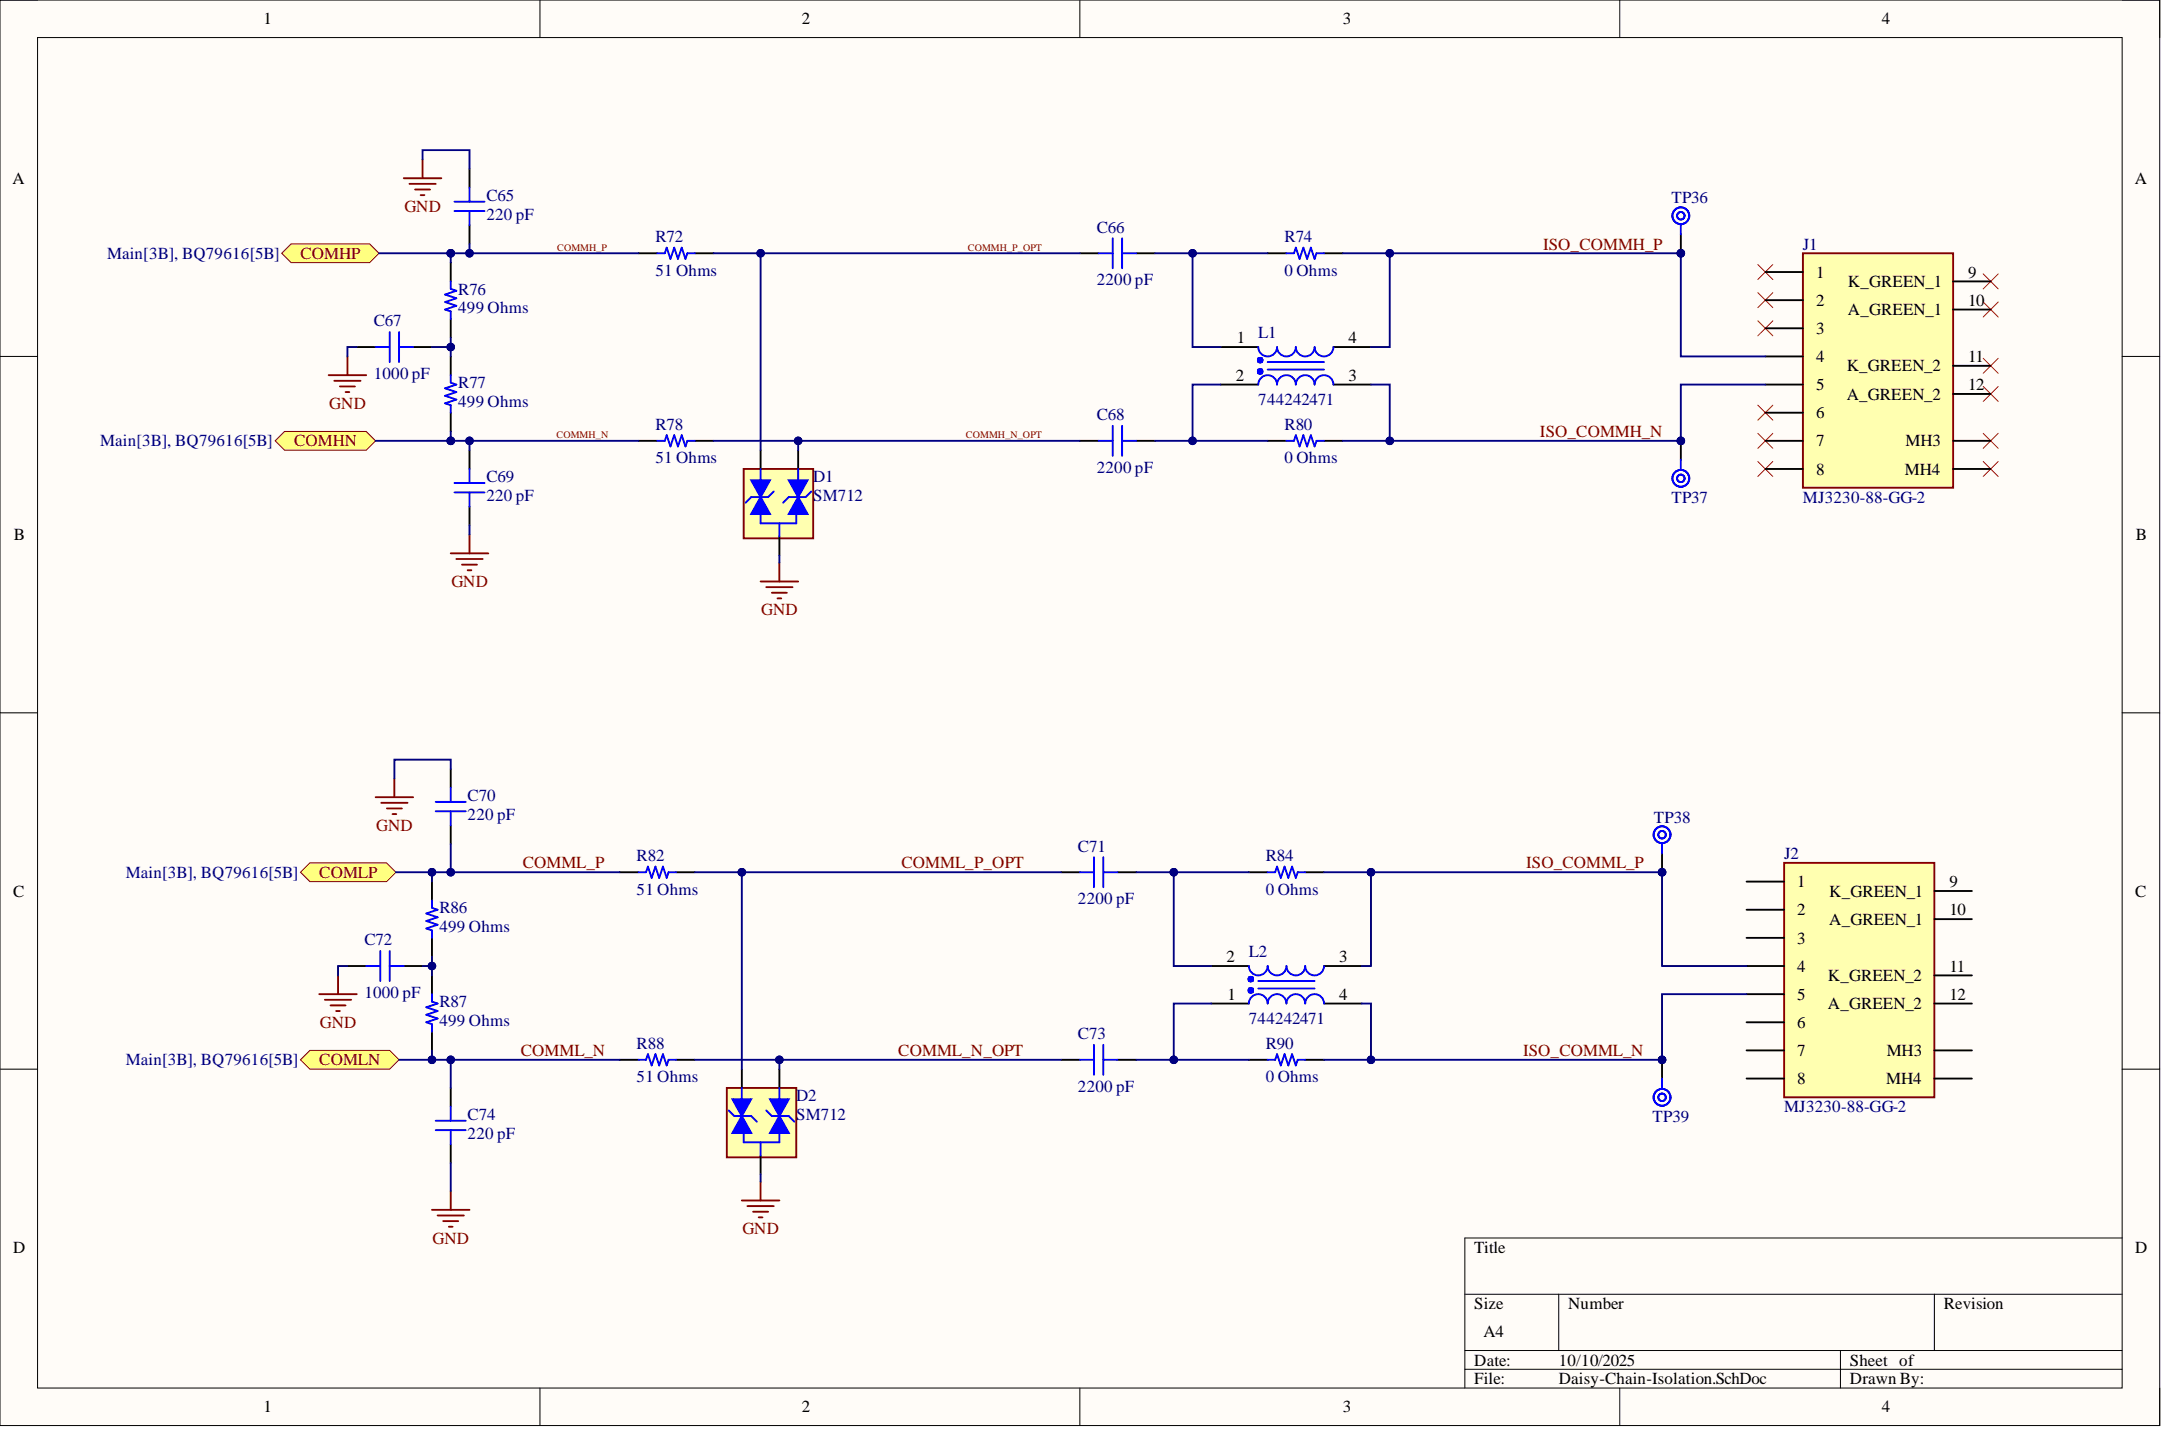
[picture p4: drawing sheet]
<svg xmlns="http://www.w3.org/2000/svg" width="292mm" height="193mm" viewBox="0 0 292 193" stroke-linecap="round" stroke-linejoin="round" font-family="sans-serif">
<defs><g id="words">
<g font-size="2.3">
<text x="35.6" y="3.3">1</text>
<text x="108.2" y="3.3">2</text>
<text x="181.3" y="3.3">3</text>
<text x="254" y="3.3">4</text>
<text x="1.7" y="24.8">A</text>
<text x="288.1" y="24.8">A</text>
<text x="245.1" y="37.5">1</text>
<text x="245.1" y="41.3">2</text>
<text x="249.4" y="38.7">K_GREEN_1</text>
<text x="265.7" y="37.5">9</text>
<text x="265.7" y="41.3">10</text>
<text x="167" y="46.3">1</text>
<text x="182" y="46.3">4</text>
<text x="245.1" y="45.1">3</text>
<text x="249.4" y="42.5">A_GREEN_1</text>
<text x="166.8" y="51.4">2</text>
<text x="182" y="51.4">3</text>
<text x="245.1" y="48.9">4</text>
<text x="245.1" y="52.7">5</text>
<text x="249.3" y="50.1">K_GREEN_2</text>
<text x="249.3" y="53.9">A_GREEN_2</text>
<text x="265.7" y="48.9">11</text>
<text x="265.7" y="52.7">12</text>
<text x="245.1" y="56.5">6</text>
<text x="245.1" y="60.2">7</text>
<text x="245.1" y="64">8</text>
<text x="257.1" y="64">MH4</text>
<text x="257.2" y="60.2">MH3</text>
<text x="1.9" y="72.9">B</text>
<text x="288.3" y="72.9">B</text>
<text x="242.6" y="119.7">1</text>
<text x="263.1" y="119.7">9</text>
<text x="1.8" y="121">C</text>
<text x="242.6" y="123.5">2</text>
<text x="246.9" y="121">K_GREEN_1</text>
<text x="246.9" y="124.8">A_GREEN_1</text>
<text x="263.1" y="123.5">10</text>
<text x="288.2" y="121">C</text>
<text x="165.5" y="129.9">2</text>
<text x="180.7" y="129.9">3</text>
<text x="242.6" y="127.3">3</text>
<text x="242.6" y="131.1">4</text>
<text x="263.1" y="131.1">11</text>
<text x="165.7" y="134.9">1</text>
<text x="180.7" y="134.9">4</text>
<text x="242.6" y="134.9">5</text>
<text x="246.7" y="132.4">K_GREEN_2</text>
<text x="246.7" y="136.2">A_GREEN_2</text>
<text x="263.1" y="134.9">12</text>
<text x="242.6" y="138.7">6</text>
<text x="242.6" y="142.5">7</text>
<text x="254.7" y="142.5">MH3</text>
<text x="242.6" y="146.3">8</text>
<text x="254.6" y="146.3">MH4</text>
<text x="1.8" y="169.1">D</text>
<text x="199" y="169.1">Title</text>
<text x="288.2" y="169.1">D</text>
<text x="199" y="176.7">Size</text>
<text x="211.7" y="176.7">Number</text>
<text x="262.4" y="176.7">Revision</text>
<text x="199" y="184.3">Date:</text>
<text x="200.3" y="180.5">A4</text>
<text x="210.4" y="184.3">10/10/2025</text>
<text x="249.7" y="184.3">Sheet of</text>
<text x="35.6" y="190.6">1</text>
<text x="108.2" y="190.6">2</text>
<text x="181.3" y="190.6">3</text>
<text x="199" y="186.8">File:</text>
<text x="210.4" y="186.8">Daisy-Chain-Isolation.SchDoc</text>
<text x="249.7" y="186.8">Drawn By:</text>
<text x="254" y="190.6">4</text>
</g>
<g font-size="2.3" fill="#800000">
<text x="54.6" y="28.6">GND</text>
<text x="40.6" y="34.9">COMHP</text>
<text x="208.3" y="33.7">ISO_COMMH_P</text>
<text x="44.4" y="55.2">GND</text>
<text x="207.9" y="59">ISO_COMMH_N</text>
<text x="39.7" y="60.2">COMHN</text>
<text x="60.9" y="79.2">GND</text>
<text x="102.8" y="83">GND</text>
<text x="50.8" y="112.1">GND</text>
<text x="43.1" y="118.5">COMLP</text>
<text x="70.6" y="117.2">COMML_P</text>
<text x="121.7" y="117.2">COMML_P_OPT</text>
<text x="206" y="117.2">ISO_COMML_P</text>
<text x="43.1" y="143.8">COMLN</text>
<text x="43.2" y="138.7">GND</text>
<text x="70.3" y="142.5">COMML_N</text>
<text x="121.3" y="142.5">COMML_N_OPT</text>
<text x="205.6" y="142.5">ISO_COMML_N</text>
<text x="58.4" y="167.8">GND</text>
<text x="100.2" y="166.6">GND</text>
</g>
<g font-size="2.3" fill="#000080">
<text x="65.7" y="29.6">220 pF</text>
<text x="65.7" y="27.1">C65</text>
<text x="225.6" y="27.3">TP36</text>
<text x="14.4" y="34.9">Main[3B], BQ79616[5B]</text>
<text x="88.5" y="32.7">R72</text>
<text x="148" y="31.4">C66</text>
<text x="173.4" y="32.7">R74</text>
<text x="243.4" y="33.7">J1</text>
<text x="61.9" y="39.7">R76</text>
<text x="88.5" y="37.2">51 Ohms</text>
<text x="148" y="38.5">2200 pF</text>
<text x="173.4" y="37.2">0 Ohms</text>
<text x="50.4" y="44">C67</text>
<text x="61.9" y="42.3">499 Ohms</text>
<text x="169.8" y="45.6">L1</text>
<text x="50.4" y="51.1">1000 pF</text>
<text x="61.9" y="52.4">R77</text>
<text x="61.9" y="54.9">499 Ohms</text>
<text x="88.5" y="58">R78</text>
<text x="148" y="56.7">C68</text>
<text x="169.8" y="54.7">744242471</text>
<text x="173.4" y="58">R80</text>
<text x="13.5" y="60.2">Main[3B], BQ79616[5B]</text>
<text x="65.7" y="65.1">C69</text>
<text x="88.5" y="62.5">51 Ohms</text>
<text x="109.8" y="65.1">D1</text>
<text x="148" y="63.8">2200 pF</text>
<text x="173.4" y="62.5">0 Ohms</text>
<text x="65.7" y="67.6">220 pF</text>
<text x="109.8" y="67.6">SM712</text>
<text x="225.6" y="67.8">TP37</text>
<text x="243.4" y="67.8">MJ3230-88-GG-2</text>
<text x="63.1" y="110.6">220 pF</text>
<text x="63.1" y="108.1">C70</text>
<text x="223.2" y="111">TP38</text>
<text x="17" y="118.5">Main[3B], BQ79616[5B]</text>
<text x="85.9" y="116.2">R82</text>
<text x="145.5" y="114.9">C71</text>
<text x="170.9" y="116.2">R84</text>
<text x="240.8" y="115.9">J2</text>
<text x="59.3" y="125.8">499 Ohms</text>
<text x="59.3" y="123.3">R86</text>
<text x="85.9" y="120.7">51 Ohms</text>
<text x="145.5" y="122">2200 pF</text>
<text x="170.9" y="120.7">0 Ohms</text>
<text x="49.2" y="127.6">C72</text>
<text x="168.6" y="129.1">L2</text>
<text x="49.2" y="134.7">1000 pF</text>
<text x="59.3" y="135.9">R87</text>
<text x="17" y="143.8">Main[3B], BQ79616[5B]</text>
<text x="59.3" y="138.5">499 Ohms</text>
<text x="85.9" y="141.5">R88</text>
<text x="145.5" y="140.2">C73</text>
<text x="168.6" y="138.2">744242471</text>
<text x="170.9" y="141.5">R90</text>
<text x="85.9" y="146.1">51 Ohms</text>
<text x="107.5" y="148.6">D2</text>
<text x="145.5" y="147.3">2200 pF</text>
<text x="170.9" y="146.1">0 Ohms</text>
<text x="63.1" y="153.6">220 pF</text>
<text x="63.1" y="151.1">C74</text>
<text x="107.5" y="151.1">SM712</text>
<text x="223.1" y="151.4">TP39</text>
<text x="240.8" y="150.1">MJ3230-88-GG-2</text>
</g>
<g font-size="1.3" fill="#800000">
<text x="75.2" y="33.8">COMMH_P</text>
<text x="130.6" y="33.8">COMMH_P_OPT</text>
<text x="75.1" y="59.2">COMMH_N</text>
<text x="130.4" y="59.2">COMMH_N_OPT</text>
</g>
</g></defs>
<path d="M0 0h291.5v192.4h-291.5z" fill-rule="evenodd" fill="#fffcf8"/>
<path d="M0 0h291.5v192.4h-291.5z" fill="none" stroke="#000" stroke-width=".13"/>
<path d="M5.1 5.1h281.4v182.2h-281.4z" fill-rule="evenodd" fill="#fffcf8"/>
<g fill="none" stroke="#000" stroke-width=".13">
<path d="M0 0h5.1M5.1 5.1h281.4v182.2h-281.4zM72.9 0v5.1M145.8 0v5.1M218.6 0v5.1M286.5 0h5v5.1M0 48.1h5.1M286.5 48.1h5M0 96.2h5.1M286.5 96.2h5M0 144.3h5.1M286.5 144.3h5"/>
<path d="M197.7 174.7h88.8M210.4 174.7v7.5M261.1 174.7v7.5M286.5 167.1h-88.8v20.2M72.9 187.3v5.1M145.8 187.3v5.1M197.7 182.2h88.8M197.7 184.8h88.8M218.6 187.3v5.1M248.4 182.2v5.1M291.5 187.3v5.1"/>
</g>
<path d="M38 34.2l1.3-1.3h10.6l1.3 1.3-1.3 1.2h-10.6z" fill-rule="evenodd" fill="#ffff80"/>
<path d="M38 34.2l1.3-1.3h10.6l1.3 1.3-1.3 1.2h-10.6z" fill="none" stroke="#800000" stroke-width=".13"/>
<path d="M37.1 59.5l1.3-1.3h11l1.3 1.3-1.3 1.3h-11z" fill-rule="evenodd" fill="#ffff80"/>
<path d="M37.1 59.5l1.3-1.3h11l1.3 1.3-1.3 1.3h-11z" fill="none" stroke="#800000" stroke-width=".13"/>
<path d="M40.6 117.7l1.2-1.3h10.4l1.2 1.3-1.2 1.3h-10.4z" fill-rule="evenodd" fill="#ffff80"/>
<path d="M40.6 117.7l1.2-1.3h10.4l1.2 1.3-1.2 1.3h-10.4z" fill="none" stroke="#800000" stroke-width=".13"/>
<path d="M40.6 143l1.2-1.3h10.8l1.3 1.3-1.3 1.3h-10.8z" fill-rule="evenodd" fill="#ffff80"/>
<path d="M40.6 143l1.2-1.3h10.8l1.3 1.3-1.3 1.3h-10.8z" fill="none" stroke="#800000" stroke-width=".13"/>
<g fill="none" stroke="#000" stroke-width=".25">
<path d="M60.8 35.4v2.6M86.2 34.2h2.5M93.8 34.2h2.5M145.8 34.2h2.5M153.4 34.2h2.5M48.2 46.8h2.5M55.8 46.8h2.5M60.8 43v2.6M60.8 48.1v2.5M60.8 55.7v2.5M86.2 59.5h2.5M93.8 59.5h2.5"/>
<path d="M145.8 59.5h2.5M153.4 59.5h2.5M164.8 51.9h5M164.8 46.8h5M180 51.9h5.1M180 46.8h5.1M58.3 119v2.5M83.7 117.7h2.5M91.3 117.7h2.5M143.2 117.7h2.6M150.8 117.7h2.6M168.6 117.7h2.5"/>
<path d="M176.2 117.7h2.5M46.9 130.4h2.5M54.5 130.4h2.5M58.3 126.6v2.5M58.3 131.6v2.6M58.3 139.2v2.5M163.5 130.4h5.1M163.5 135.4h5.1M178.7 130.4h5.1M178.7 135.4h5.1M83.7 143h2.5M91.3 143h2.5"/>
<path d="M143.2 143h2.6M150.8 143h2.6M168.6 143h2.5M176.2 143h2.5"/>
</g>
<g fill="none" stroke="#00f" stroke-width=".25">
<path d="M60.8 38v1l.8 .2-1.5 .5 1.5 .6-1.5 .5 1.5 .5-1.5 .5 .7 .2v1M88.7 34.2h1l.3-.8 .5 1.5 .5-1.5 .5 1.5 .5-1.5 .5 1.5 .3-.7h1M148.3 34.2h1.9M150.2 32.2v4M151.5 34.2h1.9M151.5 32.2v4M50.7 46.8h1.9M52.6 44.8v4.1M53.9 46.8h1.9M53.9 44.8v4.1M60.8 50.6v1l.8 .3-1.5 .5 1.5 .5-1.5 .5 1.5 .5-1.5 .5 .7 .3v1M88.7 59.5h1l.3-.8 .5 1.5 .5-1.5 .5 1.5 .5-1.5 .5 1.5 .3-.7h1"/>
<path d="M148.3 59.5h1.9M150.2 57.5v4M151.5 59.5h1.9M151.5 57.5v4M169.8 46.8a1.27 1.27 0 0 0 1.3 1.3 1.27 1.27 0 0 0 1.3-1.3 1.27 1.27 0 0 0 1.2 1.3 1.27 1.27 0 0 0 1.3-1.3 1.27 1.27 0 0 0 1.3 1.3 1.27 1.27 0 0 0 1.2-1.3 1.27 1.27 0 0 0 1.3 1.3 1.27 1.27 0 0 0 1.3-1.3M169.8 51.9a1.27 1.27 0 0 1 1.3-1.3 1.27 1.27 0 0 1 1.3 1.3 1.27 1.27 0 0 1 1.2-1.3 1.27 1.27 0 0 1 1.3 1.3 1.27 1.27 0 0 1 1.3-1.3 1.27 1.27 0 0 1 1.2 1.3 1.27 1.27 0 0 1 1.3-1.3 1.27 1.27 0 0 1 1.3 1.3M171.1 48.9h7.6M171.1 49.9h7.6M86.2 117.7h1l.3-.8 .5 1.6 .5-1.6 .5 1.6 .5-1.6 .5 1.6 .2-.8h1.1M145.8 117.7h1.9M147.7 115.7v4M148.9 117.7h1.9"/>
<path d="M148.9 115.7v4M171.1 117.7h1l.3-.8 .5 1.6 .5-1.6 .5 1.6 .5-1.6 .5 1.6 .3-.8h1M49.4 130.4h1.9M51.3 128.3v4.1M52.6 128.3v4.1M52.6 130.4h1.9M58.3 121.5v1l.8 .3-1.6 .5 1.6 .5-1.6 .5 1.6 .5-1.6 .5 .8 .2v1.1M58.3 134.2v1l.8 .2-1.6 .5 1.6 .5-1.6 .5 1.6 .5-1.6 .6 .8 .2v1M168.6 135.4a1.27 1.27 0 0 1 1.2-1.2 1.27 1.27 0 0 1 1.3 1.2 1.27 1.27 0 0 1 1.3-1.2 1.27 1.27 0 0 1 1.2 1.2 1.27 1.27 0 0 1 1.3-1.2 1.27 1.27 0 0 1 1.3 1.2 1.27 1.27 0 0 1 1.2-1.2 1.27 1.27 0 0 1 1.3 1.2M168.6 130.4a1.27 1.27 0 0 0 1.2 1.2 1.27 1.27 0 0 0 1.3-1.2 1.27 1.27 0 0 0 1.3 1.2 1.27 1.27 0 0 0 1.2-1.2 1.27 1.27 0 0 0 1.3 1.2 1.27 1.27 0 0 0 1.3-1.2 1.27 1.27 0 0 0 1.2 1.2 1.27 1.27 0 0 0 1.3-1.2M169.8 133.4h7.6M169.8 132.4h7.6"/>
<path d="M86.2 143h1l.3-.7 .5 1.5 .5-1.5 .5 1.5 .5-1.5 .5 1.5 .2-.8h1.1M145.8 143h1.9M147.7 141v4M148.9 143h1.9M148.9 141v4M171.1 143h1l.3-.7 .5 1.5 .5-1.5 .5 1.5 .5-1.5 .5 1.5 .3-.8h1"/>
</g>
<path d="M170 48.6h.1M170.1 48.6h.1M170.1 50.1v.1zM168.8 133.6l.1 .1zM168.8 132.1l.1 .1z" fill="none" stroke="#00f" stroke-width=".76"/>
<g fill="none" stroke="#800000" stroke-width=".25">
<path d="M54.5 24.1h5.1M55.3 24.8h3.5M56 25.6h2.1M56.8 26.3h.5M57 21.5v2.6M44.4 50.6h5M45.1 51.4h3.6M45.9 52.1h2M46.6 52.9h.6M46.9 48.1v2.5M60.8 74.7h5.1M61.6 75.4h3.5"/>
<path d="M62.4 76.2h2M63.1 77h.5M63.4 72.1v2.6M102.7 78.5h5M103.4 79.2h3.6M104.2 80h2M105.2 75.9v2.6M104.9 80.7h.6M50.7 107.6h5.1M51.5 108.3h3.5M52.2 109.1h2M53 109.9h.5"/>
<path d="M53.2 105v2.6M43.1 134.2h5.1M43.9 134.9h3.5M44.6 135.7h2M45.4 136.4h.5M45.6 131.6v2.6M102.7 159.5v2.5M58.3 163.3h5.1M59.1 164h3.5M59.8 164.8h2.1M60.6 165.5h.5M60.8 160.7v2.6"/>
<path d="M100.1 162h5.1M100.9 162.8h3.5M101.7 163.5h2M102.4 164.3h.5"/>
</g>
<g fill="none" stroke="#f00" stroke-width=".13">
<path d="M237.3 39.5l2 2M237.3 35.7l2 2M239.3 39.5l-2 2M239.3 35.7l-2 2M267.7 37l2 2M269.7 37l-2 2M237.3 58.5l2 2M237.3 54.7l2 2M237.3 43.3l2 2M239.3 58.5l-2 2M239.3 54.7l-2 2M239.3 43.3l-2 2"/>
<path d="M267.7 40.8l2 2M267.7 48.4l2 2M267.7 52.1l2 2.1M267.7 58.5l2 2M269.7 40.8l-2 2M269.7 48.4l-2 2M269.7 52.1l-2 2.1M269.7 58.5l-2 2M237.3 62.3l2 2M239.3 62.3l-2 2M267.7 62.3l2 2M269.7 62.3l-2 2"/>
</g>
<path d="M100.4 63.3h9.4v9.3h-9.4z" fill-rule="evenodd" fill="#ffffb0"/>
<path d="M100.4 63.3h9.4v9.3h-9.4z" fill="none" stroke="#800000" stroke-width=".25"/>
<path d="M102.7 60.8v2.5M105.2 72.4v2.5M107.7 60.8v2.5" fill="none" stroke="#000" stroke-width=".25"/>
<path d="M101.4 64.8h2.5l-1.2 2.3z" fill="#00f"/>
<path d="M101.4 64.8h2.5l-1.2 2.3zM104.4 66.3l-.7 .8h-2.3l-.8 .7" fill="none" stroke="#00f" stroke-width=".25"/>
<path d="M102.7 67.1l1.2 2.3h-2.5z" fill="#00f"/>
<path d="M102.7 67.1l1.2 2.3h-2.5z" fill="none" stroke="#00f" stroke-width=".25"/>
<path d="M106.5 64.8h2.5l-1.3 2.3z" fill="#00f"/>
<path d="M106.5 64.8h2.5l-1.3 2.3zM109.5 66.3l-.7 .8h-2.3l-.8 .7" fill="none" stroke="#00f" stroke-width=".25"/>
<path d="M107.7 67.1l1.3 2.3h-2.5z" fill="#00f"/>
<path d="M102.7 63.3v1.5M102.7 69.4v1.2h4.8v-1.2M105.2 70.6v1.8M107.7 67.1l1.3 2.3h-2.5zM107.7 63.3v1.5" fill="none" stroke="#00f" stroke-width=".25"/>
<path d="M98.1 146.8h9.4v9.4h-9.4z" fill-rule="evenodd" fill="#ffffb0"/>
<path d="M98.1 146.8h9.4v9.4h-9.4z" fill="none" stroke="#800000" stroke-width=".25"/>
<path d="M100.1 144.3v2.5M102.7 155.9v2.6M105.2 144.3v2.5" fill="none" stroke="#000" stroke-width=".25"/>
<path d="M103.9 148.3h2.6l-1.3 2.3z" fill="#00f"/>
<path d="M103.4 149.8l.8 .8h2.3l.7 .8M103.9 148.3h2.6l-1.3 2.3z" fill="none" stroke="#00f" stroke-width=".25"/>
<path d="M105.2 150.6l1.3 2.3h-2.6z" fill="#00f"/>
<path d="M105.2 150.6l1.3 2.3h-2.6z" fill="none" stroke="#00f" stroke-width=".25"/>
<path d="M98.9 148.3h2.5l-1.3 2.3z" fill="#00f"/>
<path d="M98.4 149.8l.7 .8h2.3l.8 .8M98.9 148.3h2.5l-1.3 2.3z" fill="none" stroke="#00f" stroke-width=".25"/>
<path d="M100.1 150.6l1.3 2.3h-2.5z" fill="#00f"/>
<g fill="none" stroke="#00f" stroke-width=".25">
<path d="M61.3 27.2h4.1M61.3 28.5h4.1M63.4 25.3v1.9M63.4 28.5v1.9M173.6 34.2h1.1l.2-.8 .5 1.5 .5-1.5 .5 1.5 .5-1.5 .5 1.5 .3-.7h1M173.6 59.5h1.1l.2-.8 .5 1.5 .5-1.5 .5 1.5 .5-1.5 .5 1.5 .3-.7h1M61.3 65.2h4.1M61.3 66.4h4.1M63.4 63.3v1.9M63.4 66.4v1.9M58.8 108.2h4.1M58.8 109.5h4.1"/>
<path d="M60.8 106.3v1.9M60.8 109.5v1.9M58.8 151.2h4.1M58.8 152.5h4.1M60.8 149.3v1.9M60.8 152.5v1.9M100.1 150.6l1.3 2.3h-2.5zM100.1 146.8v1.5M100.4 152.9v1.3h4.8v-1.3M102.7 154.2v1.7M105.2 146.8v1.5"/>
</g>
<path d="M63.4 22.8v2.5M63.4 30.4v2.5M171.1 34.2h2.5M178.7 34.2h2.6M171.1 59.5h2.5M178.7 59.5h2.6M63.4 60.8v2.5M63.4 68.3v2.6M60.8 103.8v2.5M60.8 111.4v2.5M60.8 146.8v2.5M60.8 154.4v2.5" fill="none" stroke="#000" stroke-width=".25"/>
<path d="M243.4 34.2h20.2v31.6h-20.2z" fill-rule="evenodd" fill="#ffffb0"/>
<path d="M243.4 34.2h20.2v31.6h-20.2z" fill="none" stroke="#800000" stroke-width=".25"/>
<g fill="none" stroke="#000" stroke-width=".25">
<path d="M238.3 36.7h5.1M263.6 38h5.1M238.3 40.5h5.1M238.3 44.3h5.1M238.3 48.1h5.1M238.3 51.9h5.1M238.3 55.7h5.1M238.3 59.5h5.1M263.6 59.5h5.1M263.6 41.8h5.1M263.6 49.4h5.1M263.6 53.2h5.1"/>
<path d="M238.3 63.3h5.1M263.6 63.3h5.1"/>
</g>
<path d="M58.3 141.7v1.3h-4.4" fill="none" stroke="#000080" stroke-width=".25"/>
<circle cx="58.3" cy="143" r=".51" fill="#000080"/>
<circle cx="58.3" cy="143" r=".51" fill="none" stroke="#000080" stroke-width=".13"/>
<path d="M60.8 113.9v3.8" fill="none" stroke="#000080" stroke-width=".25"/>
<circle cx="60.8" cy="117.7" r=".51" fill="#000080"/>
<circle cx="60.8" cy="117.7" r=".51" fill="none" stroke="#000080" stroke-width=".13"/>
<path d="M60.8 143v3.8" fill="none" stroke="#000080" stroke-width=".25"/>
<circle cx="60.8" cy="143" r=".51" fill="#000080"/>
<circle cx="60.8" cy="143" r=".51" fill="none" stroke="#000080" stroke-width=".13"/>
<path d="M60.8 156.9v3.8M105.2 143v1.3" fill="none" stroke="#000080" stroke-width=".25"/>
<circle cx="105.2" cy="143" r=".51" fill="#000080"/>
<circle cx="105.2" cy="143" r=".51" fill="none" stroke="#000080" stroke-width=".13"/>
<path d="M163.5 135.4h-5.1v7.6h-5" fill="none" stroke="#000080" stroke-width=".25"/>
<circle cx="158.4" cy="143" r=".51" fill="#000080"/>
<circle cx="158.4" cy="143" r=".51" fill="none" stroke="#000080" stroke-width=".13"/>
<path d="M158.4 143h10.2" fill="none" stroke="#000080" stroke-width=".25"/>
<circle cx="158.4" cy="143" r=".51" fill="#000080"/>
<circle cx="158.4" cy="143" r=".51" fill="none" stroke="#000080" stroke-width=".13"/>
<path d="M183.8 135.4h1.3v7.6h-6.4" fill="none" stroke="#000080" stroke-width=".25"/>
<circle cx="185.1" cy="143" r=".51" fill="#000080"/>
<circle cx="185.1" cy="143" r=".51" fill="none" stroke="#000080" stroke-width=".13"/>
<path d="M63.4 59.5v1.3" fill="none" stroke="#000080" stroke-width=".25"/>
<circle cx="63.4" cy="59.5" r=".51" fill="#000080"/>
<circle cx="63.4" cy="59.5" r=".51" fill="none" stroke="#000080" stroke-width=".13"/>
<path d="M164.8 51.9h-3.8v7.6h-5.1M63.4 70.9v1.2" fill="none" stroke="#000080" stroke-width=".25"/>
<circle cx="161" cy="59.5" r=".51" fill="#000080"/>
<circle cx="161" cy="59.5" r=".51" fill="none" stroke="#000080" stroke-width=".13"/>
<path d="M161 59.5h10.1" fill="none" stroke="#000080" stroke-width=".25"/>
<circle cx="161" cy="59.5" r=".51" fill="#000080"/>
<circle cx="161" cy="59.5" r=".51" fill="none" stroke="#000080" stroke-width=".13"/>
<path d="M185.1 51.9h2.5v7.6h-6.3" fill="none" stroke="#000080" stroke-width=".25"/>
<circle cx="187.6" cy="59.5" r=".51" fill="#000080"/>
<circle cx="187.6" cy="59.5" r=".51" fill="none" stroke="#000080" stroke-width=".13"/>
<path d="M60.8 59.5h25.4" fill="none" stroke="#000080" stroke-width=".25"/>
<circle cx="60.8" cy="59.5" r=".51" fill="#000080"/>
<circle cx="60.8" cy="59.5" r=".51" fill="none" stroke="#000080" stroke-width=".13"/>
<circle cx="63.4" cy="59.5" r=".51" fill="#000080"/>
<circle cx="63.4" cy="59.5" r=".51" fill="none" stroke="#000080" stroke-width=".13"/>
<path d="M50.7 59.5h10.1" fill="none" stroke="#000080" stroke-width=".25"/>
<circle cx="60.8" cy="59.5" r=".51" fill="#000080"/>
<circle cx="60.8" cy="59.5" r=".51" fill="none" stroke="#000080" stroke-width=".13"/>
<path d="M60.8 34.2v1.2" fill="none" stroke="#000080" stroke-width=".25"/>
<circle cx="60.8" cy="34.2" r=".51" fill="#000080"/>
<circle cx="60.8" cy="34.2" r=".51" fill="none" stroke="#000080" stroke-width=".13"/>
<path d="M51.2 34.2h9.6" fill="none" stroke="#000080" stroke-width=".25"/>
<circle cx="60.8" cy="34.2" r=".51" fill="#000080"/>
<circle cx="60.8" cy="34.2" r=".51" fill="none" stroke="#000080" stroke-width=".13"/>
<path d="M58.3 143h25.4" fill="none" stroke="#000080" stroke-width=".25"/>
<circle cx="58.3" cy="143" r=".51" fill="#000080"/>
<circle cx="58.3" cy="143" r=".51" fill="none" stroke="#000080" stroke-width=".13"/>
<circle cx="60.8" cy="143" r=".51" fill="#000080"/>
<circle cx="60.8" cy="143" r=".51" fill="none" stroke="#000080" stroke-width=".13"/>
<path d="M60.8 58.2v1.3" fill="none" stroke="#000080" stroke-width=".25"/>
<circle cx="60.8" cy="59.5" r=".51" fill="#000080"/>
<circle cx="60.8" cy="59.5" r=".51" fill="none" stroke="#000080" stroke-width=".13"/>
<path d="M60.8 45.6v2.5" fill="none" stroke="#000080" stroke-width=".25"/>
<circle cx="60.8" cy="46.8" r=".51" fill="#000080"/>
<circle cx="60.8" cy="46.8" r=".51" fill="none" stroke="#000080" stroke-width=".13"/>
<path d="M60.8 34.2h25.4" fill="none" stroke="#000080" stroke-width=".25"/>
<circle cx="60.8" cy="34.2" r=".51" fill="#000080"/>
<circle cx="60.8" cy="34.2" r=".51" fill="none" stroke="#000080" stroke-width=".13"/>
<circle cx="63.4" cy="34.2" r=".51" fill="#000080"/>
<circle cx="63.4" cy="34.2" r=".51" fill="none" stroke="#000080" stroke-width=".13"/>
<path d="M102.7 34.2v26.6" fill="none" stroke="#000080" stroke-width=".25"/>
<circle cx="102.7" cy="34.2" r=".51" fill="#000080"/>
<circle cx="102.7" cy="34.2" r=".51" fill="none" stroke="#000080" stroke-width=".13"/>
<path d="M155.9 34.2h5.1" fill="none" stroke="#000080" stroke-width=".25"/>
<circle cx="161" cy="34.2" r=".51" fill="#000080"/>
<circle cx="161" cy="34.2" r=".51" fill="none" stroke="#000080" stroke-width=".13"/>
<path d="M171.1 34.2h-10.1v12.6h3.8" fill="none" stroke="#000080" stroke-width=".25"/>
<circle cx="161" cy="34.2" r=".51" fill="#000080"/>
<circle cx="161" cy="34.2" r=".51" fill="none" stroke="#000080" stroke-width=".13"/>
<path d="M181.3 34.2h6.3v12.6h-2.5" fill="none" stroke="#000080" stroke-width=".25"/>
<circle cx="187.6" cy="34.2" r=".51" fill="#000080"/>
<circle cx="187.6" cy="34.2" r=".51" fill="none" stroke="#000080" stroke-width=".13"/>
<path d="M60.8 103.8v-1.3h-7.6v2.5M100.1 117.7v26.6" fill="none" stroke="#000080" stroke-width=".25"/>
<circle cx="100.1" cy="117.7" r=".51" fill="#000080"/>
<circle cx="100.1" cy="117.7" r=".51" fill="none" stroke="#000080" stroke-width=".13"/>
<path d="M153.4 117.7h5" fill="none" stroke="#000080" stroke-width=".25"/>
<circle cx="158.4" cy="117.7" r=".51" fill="#000080"/>
<circle cx="158.4" cy="117.7" r=".51" fill="none" stroke="#000080" stroke-width=".13"/>
<path d="M168.6 117.7h-10.2v12.7h5.1" fill="none" stroke="#000080" stroke-width=".25"/>
<circle cx="158.4" cy="117.7" r=".51" fill="#000080"/>
<circle cx="158.4" cy="117.7" r=".51" fill="none" stroke="#000080" stroke-width=".13"/>
<path d="M178.7 117.7h6.4v12.7h-1.3" fill="none" stroke="#000080" stroke-width=".25"/>
<circle cx="185.1" cy="117.7" r=".51" fill="#000080"/>
<circle cx="185.1" cy="117.7" r=".51" fill="none" stroke="#000080" stroke-width=".13"/>
<path d="M53.4 117.7h30.3" fill="none" stroke="#000080" stroke-width=".25"/>
<circle cx="58.3" cy="117.7" r=".51" fill="#000080"/>
<circle cx="58.3" cy="117.7" r=".51" fill="none" stroke="#000080" stroke-width=".13"/>
<circle cx="60.8" cy="117.7" r=".51" fill="#000080"/>
<circle cx="60.8" cy="117.7" r=".51" fill="none" stroke="#000080" stroke-width=".13"/>
<path d="M58.3 117.7v1.3" fill="none" stroke="#000080" stroke-width=".25"/>
<circle cx="58.3" cy="117.7" r=".51" fill="#000080"/>
<circle cx="58.3" cy="117.7" r=".51" fill="none" stroke="#000080" stroke-width=".13"/>
<path d="M58.3 129.1v2.5" fill="none" stroke="#000080" stroke-width=".25"/>
<circle cx="58.3" cy="130.4" r=".51" fill="#000080"/>
<circle cx="58.3" cy="130.4" r=".51" fill="none" stroke="#000080" stroke-width=".13"/>
<path d="M57 130.4h1.3" fill="none" stroke="#000080" stroke-width=".25"/>
<circle cx="58.3" cy="130.4" r=".51" fill="#000080"/>
<circle cx="58.3" cy="130.4" r=".51" fill="none" stroke="#000080" stroke-width=".13"/>
<path d="M58.3 46.8h2.5" fill="none" stroke="#000080" stroke-width=".25"/>
<circle cx="60.8" cy="46.8" r=".51" fill="#000080"/>
<circle cx="60.8" cy="46.8" r=".51" fill="none" stroke="#000080" stroke-width=".13"/>
<path d="M48.2 46.8h-1.3v1.3M107.7 59.5v1.3M105.2 74.9v1M46.9 130.4h-1.3v1.2" fill="none" stroke="#000080" stroke-width=".25"/>
<circle cx="107.7" cy="59.5" r=".51" fill="#000080"/>
<circle cx="107.7" cy="59.5" r=".51" fill="none" stroke="#000080" stroke-width=".13"/>
<path d="M63.4 32.9v1.3M102.7 158.5v1" fill="none" stroke="#000080" stroke-width=".25"/>
<circle cx="63.4" cy="34.2" r=".51" fill="#000080"/>
<circle cx="63.4" cy="34.2" r=".51" fill="none" stroke="#000080" stroke-width=".13"/>
<path d="M57 21.5v-1.2h6.4v2.5" fill="none" stroke="#000080" stroke-width=".25"/>
<path d="M240.8 116.4h20.3v31.7h-20.3z" fill-rule="evenodd" fill="#ffffb0"/>
<path d="M240.8 116.4h20.3v31.7h-20.3z" fill="none" stroke="#800000" stroke-width=".25"/>
<g fill="none" stroke="#000" stroke-width=".25">
<path d="M235.8 119h5M235.8 122.8h5M235.8 126.6h5M235.8 130.4h5M235.8 134.2h5M235.8 138h5M261.1 120.2h5.1M261.1 124h5.1M261.1 131.6h5.1M261.1 135.4h5.1M235.8 141.7h5M235.8 145.5h5"/>
<path d="M261.1 141.7h5.1M261.1 145.5h5.1"/>
</g>
<circle cx="226.9" cy="34.2" r=".51" fill="#000080"/>
<circle cx="226.9" cy="34.2" r=".51" fill="none" stroke="#000080" stroke-width=".13"/>
<path d="M226.9 31.6v2.6" fill="none" stroke="#000" stroke-width=".25"/>
<circle cx="226.9" cy="34.2" r=".51" fill="#000080"/>
<circle cx="226.9" cy="34.2" r=".51" fill="none" stroke="#000080" stroke-width=".13"/>
<g fill="none" stroke="#00f" stroke-width=".25">
<path d="M226.9 30.4v1.2"/>
<circle cx="226.9" cy="29.1" r="1.14"/>
<circle cx="226.9" cy="29.1" r=".51"/>
</g>
<circle cx="226.9" cy="59.5" r=".51" fill="#000080"/>
<circle cx="226.9" cy="59.5" r=".51" fill="none" stroke="#000080" stroke-width=".13"/>
<path d="M226.9 59.5v2.5" fill="none" stroke="#000" stroke-width=".25"/>
<circle cx="226.9" cy="59.5" r=".51" fill="#000080"/>
<circle cx="226.9" cy="59.5" r=".51" fill="none" stroke="#000080" stroke-width=".13"/>
<g fill="none" stroke="#00f" stroke-width=".25">
<path d="M226.9 62v1.3"/>
<circle cx="226.9" cy="64.6" r="1.14"/>
<circle cx="226.9" cy="64.6" r=".51"/>
</g>
<circle cx="224.3" cy="117.7" r=".51" fill="#000080"/>
<circle cx="224.3" cy="117.7" r=".51" fill="none" stroke="#000080" stroke-width=".13"/>
<path d="M224.3 115.2v2.5" fill="none" stroke="#000" stroke-width=".25"/>
<circle cx="224.3" cy="117.7" r=".51" fill="#000080"/>
<circle cx="224.3" cy="117.7" r=".51" fill="none" stroke="#000080" stroke-width=".13"/>
<g fill="none" stroke="#00f" stroke-width=".25">
<path d="M224.3 113.9v1.3"/>
<circle cx="224.3" cy="112.6" r="1.14"/>
<circle cx="224.3" cy="112.6" r=".51"/>
</g>
<circle cx="224.3" cy="143" r=".51" fill="#000080"/>
<circle cx="224.3" cy="143" r=".51" fill="none" stroke="#000080" stroke-width=".13"/>
<path d="M224.3 143v2.5" fill="none" stroke="#000" stroke-width=".25"/>
<circle cx="224.3" cy="143" r=".51" fill="#000080"/>
<circle cx="224.3" cy="143" r=".51" fill="none" stroke="#000080" stroke-width=".13"/>
<g fill="none" stroke="#00f" stroke-width=".25">
<path d="M224.3 145.5v1.3"/>
<circle cx="224.3" cy="148.1" r="1.14"/>
<circle cx="224.3" cy="148.1" r=".51"/>
</g>
<path d="M96.3 34.2h49.5" fill="none" stroke="#000080" stroke-width=".25"/>
<circle cx="102.7" cy="34.2" r=".51" fill="#000080"/>
<circle cx="102.7" cy="34.2" r=".51" fill="none" stroke="#000080" stroke-width=".13"/>
<path d="M96.3 59.5h49.5" fill="none" stroke="#000080" stroke-width=".25"/>
<circle cx="107.7" cy="59.5" r=".51" fill="#000080"/>
<circle cx="107.7" cy="59.5" r=".51" fill="none" stroke="#000080" stroke-width=".13"/>
<path d="M187.6 34.2h39.3v13.9h11.4" fill="none" stroke="#000080" stroke-width=".25"/>
<circle cx="187.6" cy="34.2" r=".51" fill="#000080"/>
<circle cx="187.6" cy="34.2" r=".51" fill="none" stroke="#000080" stroke-width=".13"/>
<circle cx="226.9" cy="34.2" r=".51" fill="#000080"/>
<circle cx="226.9" cy="34.2" r=".51" fill="none" stroke="#000080" stroke-width=".13"/>
<path d="M238.3 51.9h-11.4v7.6h-39.3" fill="none" stroke="#000080" stroke-width=".25"/>
<circle cx="187.6" cy="59.5" r=".51" fill="#000080"/>
<circle cx="187.6" cy="59.5" r=".51" fill="none" stroke="#000080" stroke-width=".13"/>
<circle cx="226.9" cy="59.5" r=".51" fill="#000080"/>
<circle cx="226.9" cy="59.5" r=".51" fill="none" stroke="#000080" stroke-width=".13"/>
<path d="M93.8 117.7h49.4" fill="none" stroke="#000080" stroke-width=".25"/>
<circle cx="100.1" cy="117.7" r=".51" fill="#000080"/>
<circle cx="100.1" cy="117.7" r=".51" fill="none" stroke="#000080" stroke-width=".13"/>
<path d="M93.8 143h49.4" fill="none" stroke="#000080" stroke-width=".25"/>
<circle cx="105.2" cy="143" r=".51" fill="#000080"/>
<circle cx="105.2" cy="143" r=".51" fill="none" stroke="#000080" stroke-width=".13"/>
<path d="M185.1 117.7h39.2v12.7h11.5" fill="none" stroke="#000080" stroke-width=".25"/>
<circle cx="185.1" cy="117.7" r=".51" fill="#000080"/>
<circle cx="185.1" cy="117.7" r=".51" fill="none" stroke="#000080" stroke-width=".13"/>
<circle cx="224.3" cy="117.7" r=".51" fill="#000080"/>
<circle cx="224.3" cy="117.7" r=".51" fill="none" stroke="#000080" stroke-width=".13"/>
<path d="M235.8 134.2h-11.5v8.8h-39.2" fill="none" stroke="#000080" stroke-width=".25"/>
<circle cx="224.3" cy="143" r=".51" fill="#000080"/>
<circle cx="224.3" cy="143" r=".51" fill="none" stroke="#000080" stroke-width=".13"/>
<circle cx="185.1" cy="143" r=".51" fill="#000080"/>
<circle cx="185.1" cy="143" r=".51" fill="none" stroke="#000080" stroke-width=".13"/>
<use href="#words"/>
</svg>
